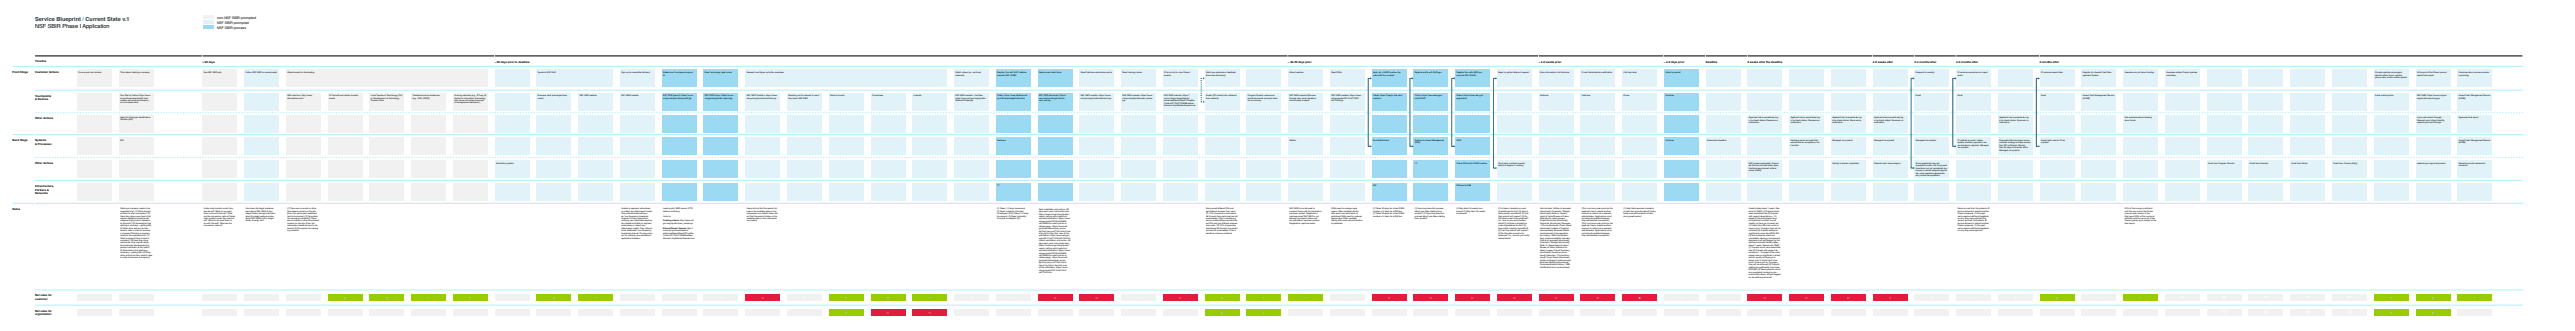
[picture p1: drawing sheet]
<svg xmlns="http://www.w3.org/2000/svg" width="2611mm" height="335mm" viewBox="0 0 2611 335" stroke-linecap="round" stroke-linejoin="round" font-family="sans-serif">
<defs><g id="words">
<text font-size="5.6" fill="#1c304a" x="36" y="21">Service Blueprint /Current State v.1</text>
<text font-size="5.6" x="36" y="28">NSF SBIR Phase I Application</text>
<g font-size="4.2" fill="#fff">
<text x="349" y="303">+</text>
<text x="391" y="303">+</text>
<text x="433" y="303">+</text>
<text x="476" y="303">+</text>
<text x="560" y="303">+</text>
<text x="603" y="303">+</text>
<text x="772" y="303">–</text>
<text x="857" y="303">+</text>
<text x="899" y="303">+</text>
<text x="941" y="303">+</text>
<text x="1069" y="303">–</text>
<text x="1111" y="303">–</text>
<text x="1196" y="303">–</text>
<text x="1238" y="303">+</text>
<text x="1280" y="303">+</text>
<text x="1322" y="303">+</text>
<text x="1407" y="303">–</text>
<text x="1450" y="303">–</text>
<text x="1492" y="303">–</text>
<text x="1534" y="303">–</text>
<text x="1577" y="303">–</text>
<text x="1619" y="303">–</text>
<text x="1661" y="303">+</text>
<text x="1788" y="303">–</text>
<text x="1831" y="303">–</text>
<text x="1873" y="303">–</text>
<text x="1915" y="303">–</text>
<text x="2084" y="303">+</text>
<text x="2169" y="303">+</text>
<text x="2423" y="303">+</text>
<text x="2465" y="303">+</text>
<text x="2508" y="303">+</text>
<text x="857" y="318">+</text>
<text x="899" y="318">–</text>
<text x="942" y="318">–</text>
<text x="1238" y="318">+</text>
<text x="1280" y="318">+</text>
<text x="2423" y="318">+</text>
<text x="2465" y="318">+</text>
</g>
<g font-size="3.5">
<text x="220" y="19">non-NSF SBIR prompted</text>
<text x="220" y="24">NSF SBIR prompted</text>
<text x="220" y="29">NSF SBIR process</text>
</g>
<g font-size="2.8">
<text x="36" y="63">Timeline</text>
<text x="205" y="63">&gt; 90 days</text>
<text x="502" y="63">– 90 days prior to deadline</text>
<text x="1306" y="63">– 60-30 days prior</text>
<text x="1560" y="63">– 4-2 weeks prior</text>
<text x="1687" y="63">– 4-2 days prior</text>
<text x="1729" y="63">Deadline</text>
<text x="1772" y="63">3 weeks after the deadline</text>
<text x="1899" y="63">4-6 weeks after</text>
<text x="1941" y="63">3-4 months after</text>
<text x="1983" y="63">4-6 months after</text>
<text x="2068" y="63">6 months after</text>
<text x="13" y="74">Front Stage</text>
<text x="36" y="74">Customer Actions</text>
<text x="36" y="98">Touchpoints</text>
<text x="36" y="102">&amp; Devices</text>
<text x="36" y="121">Other Actions</text>
<text x="13" y="143">Back Stage</text>
<text x="36" y="143">Systems</text>
<text x="36" y="147">&amp; Processes</text>
<text x="36" y="166">Other Actions</text>
<text x="36" y="190">Infrastructure,</text>
<text x="36" y="193">Partners &amp;</text>
<text x="36" y="197">Networks</text>
<text x="13" y="213">Notes</text>
<text x="36" y="300">Net value for</text>
<text x="36" y="304">customer</text>
<text x="36" y="315">Net value for</text>
<text x="36" y="319">organization</text>
</g>
<g font-size="2.1">
<text x="80" y="74">Pursue post-doc studies</text>
<text x="122" y="74">Think about starting a company</text>
<text x="207" y="74">See NSF SBIR ads</text>
<text x="249" y="74">Follow NSF SBIR on social media</text>
<text x="291" y="74">Attend events for fundraising.</text>
<text x="545" y="74">Speak to NSF Staf</text>
<text x="562" y="74">f</text>
<text x="630" y="74">Sign up for newsletter (listserv)</text>
<text x="672" y="74">Determine if company is a good</text>
<text x="672" y="76">f</text>
<text x="672" y="76">it.</text>
<text x="715" y="74">Read technology topic areas</text>
<text x="757" y="74">Research and f</text>
<text x="771" y="74">igure out other awardees</text>
<text x="969" y="74">Watch videos (i.e., archived</text>
<text x="969" y="76">webinars)</text>
<text x="1011" y="74">Register f</text>
<text x="1011" y="76">(requires EIN, DUNS)</text>
<text x="1019" y="74">irm with NSF Fastlane</text>
<text x="1053" y="74">Read current solicitation.</text>
<text x="1096" y="74">Read FastLane submission guide.</text>
<text x="1138" y="74">Read funding criteria.</text>
<text x="1180" y="74">Click on link to view Phase I</text>
<text x="1180" y="76">awards</text>
<text x="1223" y="74">Solicit pre-submission feedback</text>
<text x="1223" y="76">(Executive Summary)</text>
<text x="1307" y="74">Attend webinar.</text>
<text x="1350" y="74">Read FAQs.</text>
<text x="1392" y="74">Apply for a DUNS number (re-</text>
<text x="1392" y="76">quires EIN tax number)</text>
<text x="1434" y="74">Register entity with SAM.gov</text>
<text x="1477" y="74">Register f</text>
<text x="1477" y="76">(requires EIN, DUNS)</text>
<text x="1485" y="74">irm with SBIR.gov</text>
<text x="1519" y="74">Begin to gather letters of support.</text>
<text x="1561" y="74">Enter information into FastLane</text>
<text x="1604" y="74">PI and Administrator certif</text>
<text x="1628" y="74">ication</text>
<text x="1646" y="74">Call help desk</text>
<text x="1688" y="74">Submit proposal</text>
<text x="1942" y="74">Respond to email(s).</text>
<text x="1985" y="74">PI receives recommend or reject</text>
<text x="1985" y="76">email.</text>
<text x="2069" y="74">PI receives award letter.</text>
<text x="2112" y="74">Register for Awards Cash Man-</text>
<text x="2112" y="76">agement System.</text>
<text x="2154" y="74">Awardee can pull down funding.</text>
<text x="2196" y="74">Awardees attend Phase I grantee</text>
<text x="2196" y="76">workshop.</text>
<text x="2408" y="74">Provide updates via program</text>
<text x="2408" y="76">director of</text>
<text x="2417" y="76">f</text>
<text x="2417" y="76">ice hours, monthly</text>
<text x="2450" y="74">At the end of the Phase I period,</text>
<text x="2450" y="76">submit f</text>
<text x="2457" y="76">inal report.</text>
<text x="2493" y="74">Customer able to access remain-</text>
<text x="2493" y="76">ing funding</text>
<text x="2408" y="79">phone calls, and/or written reports</text>
<text x="122" y="97">Fax, Mail or Online: https://www.</text>
<text x="122" y="100">irs.gov/businesses/small-busi-</text>
<text x="291" y="97">SBA road tour: http://www.</text>
<text x="291" y="100">sbirroadtour.com/</text>
<text x="334" y="97">VC Summit and similar investor</text>
<text x="334" y="100">events</text>
<text x="376" y="97">Local Transfer of Technology (ToT)</text>
<text x="376" y="100">or Development of Technology</text>
<text x="418" y="97">Tradeshows and conferences</text>
<text x="418" y="100">(e.g., CES, SXSW)</text>
<text x="461" y="97">Funding webinars (e.g., CIT.org ‚Äî</text>
<text x="461" y="100">Center for Innovation Technology:</text>
<text x="545" y="98">Business card (exchanged from</text>
<text x="545" y="100">event)</text>
<text x="588" y="98">NSF SBIR website</text>
<text x="630" y="98">NSF SBIR website</text>
<text x="672" y="98">NSF SBIR good f</text>
<text x="672" y="100">nsf.gov/eng/iip/sbir/goodf</text>
<text x="688" y="98">it: https://www.</text>
<text x="696" y="100">it.jsp</text>
<text x="715" y="98">NSF SBIR topics: https://www.</text>
<text x="715" y="100">nsf.gov/eng/iip/sbir/topics.jsp</text>
<text x="757" y="98">NSF SBIR Portfolio: https://www.</text>
<text x="757" y="100">nsf.gov/eng/iip/sbir/portfolio.jsp</text>
<text x="799" y="98">Reaching out to network to see if</text>
<text x="799" y="100">they know NSF SBIR</text>
<text x="842" y="98">Word-of-mouth</text>
<text x="884" y="98">Crunchbase</text>
<text x="926" y="98">LinkedIn</text>
<text x="969" y="98">NSF SBIR website / YouTube:</text>
<text x="969" y="100">https://www.nsf.gov/eng/iip/sbir/</text>
<text x="1011" y="98">Online: https://www.fastlane.nsf.</text>
<text x="1011" y="100">gov/a0/about/registration.htm</text>
<text x="1053" y="98">NSF SBIR recent call: https://</text>
<text x="1053" y="100">www.nsf.gov/eng/iip/sbir/re-</text>
<text x="1096" y="98">NSF SBIR website: https://www.</text>
<text x="1096" y="100">nsf.gov/eng/iip/sbir/fastlane1.jsp</text>
<text x="1138" y="98">NSF SBIR website: https://www.</text>
<text x="1138" y="100">nsf.gov/eng/iip/sbir/peer_review.</text>
<text x="1180" y="98">NSF SBIR website: https://</text>
<text x="1180" y="100">www.nsf.gov/awardsearch/</text>
<text x="1223" y="98">Emails (PD contact info obtained</text>
<text x="1223" y="100">from website)</text>
<text x="1265" y="98">Program Director receives an</text>
<text x="1265" y="100">unsolicited email; prompts them</text>
<text x="1307" y="98">NSF SBIR website (Discover</text>
<text x="1307" y="100">through site, email signature,</text>
<text x="1350" y="98">NSF SBIR website: https://www.</text>
<text x="1350" y="100">nsf.gov/pubs/2017/nsf17029/</text>
<text x="1392" y="98">Online: https://fedgov.dnb.com/</text>
<text x="1392" y="100">webform</text>
<text x="1434" y="98">Online: https://www.sam.gov/</text>
<text x="1434" y="100">portal/SAM/</text>
<text x="1477" y="98">Online: https://www.sbir.gov/</text>
<text x="1477" y="100">registration</text>
<text x="1561" y="98">FastLane</text>
<text x="1604" y="98">FastLane</text>
<text x="1646" y="98">Phone</text>
<text x="1688" y="98">FastLane</text>
<text x="1942" y="98">Email</text>
<text x="1985" y="98">Email</text>
<text x="2069" y="98">Email</text>
<text x="2112" y="98">Award Cash Management $ervice</text>
<text x="2112" y="100">(ACM$)</text>
<text x="2408" y="98">Email and/or phone</text>
<text x="2450" y="98">NSF SBIR: https://www.nsf.gov/</text>
<text x="2450" y="100">eng/iip/sbir/reporting.jsp</text>
<text x="2493" y="98">Award Cash Management $ervice</text>
<text x="2493" y="100">(ACM$)</text>
<text x="122" y="102">nesses-self-employed/employ-</text>
<text x="122" y="105">er-id-numbers-eins</text>
<text x="376" y="102">Transfer of</text>
<text x="385" y="102">f</text>
<text x="385" y="102">ice</text>
<text x="461" y="102">http://www.cit.org/service-lines/</text>
<text x="461" y="105">cit-entrepreneur-webinars/ )</text>
<text x="969" y="103">Webinar/PhaseI.jsp</text>
<text x="1053" y="103">cent_call.jsp</text>
<text x="1138" y="103">jsp</text>
<text x="1180" y="103">advancedSearchResult?ProgEle-</text>
<text x="1180" y="105">Code=5371%2C1505&amp;Boolean-</text>
<text x="1180" y="107">Element=Any&amp;ActiveAwards=true</text>
<text x="1265" y="103">for a summary.</text>
<text x="1307" y="103">social media, listserv)</text>
<text x="1350" y="103">nsf17029.jsp</text>
<text x="122" y="119">Apply for Employer Identif</text>
<text x="146" y="119">ication</text>
<text x="1773" y="120">Applicant has to proactively log</text>
<text x="1815" y="120">Applicant has to proactively log</text>
<text x="1858" y="120">Applicant has to proactively log</text>
<text x="1900" y="120">Applicant has to proactively log</text>
<text x="2027" y="120">Applicant has to proactively log</text>
<text x="2154" y="120">Ask questions about drawing</text>
<text x="2450" y="120">Log in and submit through</text>
<text x="2493" y="120">Approved f</text>
<text x="2503" y="120">inal report</text>
<text x="122" y="122">Number (EIN)</text>
<text x="1773" y="122">in to check status. Receives no</text>
<text x="1773" y="125">notif</text>
<text x="1777" y="125">ication.</text>
<text x="1815" y="122">in to check status. Receives no</text>
<text x="1815" y="125">notif</text>
<text x="1819" y="125">ication.</text>
<text x="1858" y="122">in to check status. Receives no</text>
<text x="1858" y="125">notif</text>
<text x="1861" y="125">ication.</text>
<text x="1900" y="122">in to check status. Receives no</text>
<text x="1900" y="125">notif</text>
<text x="1904" y="125">ication.</text>
<text x="2027" y="122">in to check status. Receives no</text>
<text x="2027" y="125">notif</text>
<text x="2031" y="125">ication.</text>
<text x="2154" y="122">down funds.</text>
<text x="2450" y="122">Research.gov: https://identity.</text>
<text x="2450" y="125">research.gov/sso/UI/Login</text>
<text x="122" y="142">IRS</text>
<text x="1011" y="143">FastLane</text>
<text x="1307" y="143">WebEx</text>
<text x="1392" y="143">Dun &amp; Bradstreet</text>
<text x="1434" y="143">System for Award Management</text>
<text x="1477" y="143">SBIR</text>
<text x="1688" y="143">FastLane</text>
<text x="1731" y="143">Submission deadline</text>
<text x="1815" y="143">FastLane sends an email that</text>
<text x="1858" y="143">Managed via e-jacket.</text>
<text x="1900" y="143">Managed via e-jacket.</text>
<text x="1942" y="143">Managed via e-jacket</text>
<text x="1985" y="143">PI notif</text>
<text x="1991" y="143">ied by email / status</text>
<text x="2027" y="143">Proposals that have been recom-</text>
<text x="2069" y="143">Award letter sent to PI via</text>
<text x="2493" y="143">Award Cash Management $ervice</text>
<text x="1434" y="145">(SAM)</text>
<text x="1815" y="145">sounds like an acceptance, but</text>
<text x="1815" y="148">it isn‚Äôt.</text>
<text x="1985" y="145">update whether proposal is rec-</text>
<text x="1985" y="148">ommended or rejected. Managed</text>
<text x="2027" y="145">mended undergo multiple reviews</text>
<text x="2027" y="148">from PD to Division Director,</text>
<text x="2069" y="145">e-jacket.</text>
<text x="2493" y="145">(ACM$)</text>
<text x="1985" y="150">via e-jacket.</text>
<text x="2027" y="150">then 30 days to f</text>
<text x="2027" y="153">Managed via e-jacket.</text>
<text x="2042" y="150">inancial of</text>
<text x="2052" y="150">f</text>
<text x="2052" y="150">ice.</text>
<text x="503" y="166">Solicitation posted</text>
<text x="1434" y="166">??</text>
<text x="1477" y="166">Check EIN and/or DUNS number.</text>
<text x="1519" y="166">Third-party contacts provide</text>
<text x="1773" y="166">NSF screens proposals. Propos-</text>
<text x="1858" y="166">Sorting to panels completed.</text>
<text x="1900" y="166">External merit review begins.</text>
<text x="1942" y="166">Some applicants may get</text>
<text x="2239" y="166">Email from Program Director</text>
<text x="2281" y="166">Email from Amanda</text>
<text x="2323" y="166">Email from Selda</text>
<text x="2366" y="166">Email from Comms (Kelly)</text>
<text x="2450" y="166">research.gov approval process</text>
<text x="2493" y="166">Remaining funds released to</text>
<text x="1519" y="169">letters of support in writing.</text>
<text x="1773" y="169">als that do not meet basic spec-</text>
<text x="1773" y="171">if</text>
<text x="1773" y="173">review (RWR)</text>
<text x="1774" y="171">ications are returned without</text>
<text x="1942" y="169">requests for addl. info. Long lead-</text>
<text x="1942" y="171">time items not yet completed (e.g.</text>
<text x="1942" y="173">human or animal subjects approv-</text>
<text x="2493" y="169">customer.</text>
<text x="1942" y="176">als, coop research agreements,</text>
<text x="1942" y="178">etc.) should be expedited.</text>
<text x="1011" y="189">??</text>
<text x="1392" y="189">IRS</text>
<text x="1477" y="189">IRS and/or D&amp;B</text>
<text x="122" y="212">Starting a company needs to be</text>
<text x="122" y="214">unpacked a bit. (1) What prompt-</text>
<text x="207" y="212">Under what context would they</text>
<text x="207" y="214">see the ad? What do we want</text>
<text x="249" y="212">How does the target audience</text>
<text x="249" y="214">learn about NSF SBIR at this</text>
<text x="291" y="212">(1) There are no events or other</text>
<text x="291" y="214">time-based content on the site.</text>
<text x="630" y="212">Unable to segment subscribers</text>
<text x="630" y="214">or collect any data-based insight.</text>
<text x="672" y="212">Leading with SBIR versus STTR</text>
<text x="672" y="214">table is confusing.</text>
<text x="757" y="212">Users did not f</text>
<text x="757" y="214">ings or the available data on the</text>
<text x="770" y="212">ind the search list-</text>
<text x="1011" y="212">(1) Takes 1-2 days turnaround.</text>
<text x="1011" y="214">(2) Need to identify Principal</text>
<text x="1053" y="212">Each solicitation only active ~60</text>
<text x="1053" y="215">days each year. Link points here:</text>
<text x="1223" y="212">Some email dif</text>
<text x="1223" y="214">get dif</text>
<text x="1228" y="214">ferent answers from each.</text>
<text x="1236" y="212">ferent PDs and</text>
<text x="1307" y="212">NSF SBIR is not allowed to</text>
<text x="1307" y="214">conduct these until the solicitation</text>
<text x="1350" y="212">FAQs need to undergo legal</text>
<text x="1350" y="214">review. Often updated shortly</text>
<text x="1392" y="212">(1) Takes 30 days for a free DUNS</text>
<text x="1392" y="214">number or 5 days for a $50 fee.</text>
<text x="1434" y="212">(1) How long does this process</text>
<text x="1434" y="214">take if you‚Äôre starting from</text>
<text x="1477" y="212">(1) May take 2-6 weeks turn-</text>
<text x="1477" y="214">around.(1) May take 2-6 weeks</text>
<text x="1519" y="212">(1) Is there a template or a set</text>
<text x="1519" y="214">of guidelines for this? (2) How is</text>
<text x="1561" y="212">Info includes: Outline of proposal</text>
<text x="1561" y="214">(structured); Financials / Budget</text>
<text x="1604" y="212">(This is a known pain point as the</text>
<text x="1604" y="214">applicant has to create another</text>
<text x="1646" y="212">(1) Help Desk receives hundreds</text>
<text x="1646" y="214">of calls during peak period(1) Help</text>
<text x="1773" y="212">Usually takes about 1 week. Rea-</text>
<text x="1773" y="214">sons for RWR: (1) Projects which</text>
<text x="1985" y="212">Decisions are f</text>
<text x="1985" y="214">but are allowed to submit another</text>
<text x="1998" y="212">inal. No protests ‚Äî</text>
<text x="2154" y="212">20% of the money is withheld</text>
<text x="2154" y="214">until the very end of the Phase</text>
<text x="122" y="217">ed them to start a company? (2)</text>
<text x="122" y="219">Have they done some level of (a)</text>
<text x="122" y="222">market validation/customer de-</text>
<text x="207" y="217">them to do with the ads? What</text>
<text x="207" y="219">are the conversion metrics?Under</text>
<text x="207" y="222">what context would they see the</text>
<text x="249" y="217">stage? Solely through ads?How</text>
<text x="249" y="219">does the target audience learn</text>
<text x="249" y="222">about NSF SBIR at this stage?</text>
<text x="291" y="217">(Even the submission deadlines</text>
<text x="291" y="219">tend to be buried.) (2) No system</text>
<text x="291" y="222">for managing contacts(1) There</text>
<text x="630" y="217">Only collects email address-</text>
<text x="630" y="219">es. Low frequency broadcast</text>
<text x="630" y="222">channel. Primary channel for</text>
<text x="672" y="219">Links to:</text>
<text x="757" y="217">companies very helpful.Users did</text>
<text x="757" y="219">not f</text>
<text x="757" y="222">available data on the companies</text>
<text x="761" y="219">ind the search listings or the</text>
<text x="1011" y="217">Investigator (PI)(1) Takes 1-2 days</text>
<text x="1011" y="219">turnaround. (2) Need to identify</text>
<text x="1011" y="222">Principal Investigator (PI)</text>
<text x="1053" y="217">https://www.nsf.gov/eng/iip/sbir/</text>
<text x="1053" y="220">recent_call.jsp which points to</text>
<text x="1223" y="217">10-12% of executive summaries</text>
<text x="1223" y="219">fall through the cracks and are left</text>
<text x="1223" y="222">unanswered. (This is sensitive; a</text>
<text x="1307" y="217">has been posted. Registration</text>
<text x="1307" y="219">captures email.NSF SBIR is not</text>
<text x="1307" y="222">allowed to conduct these until</text>
<text x="1350" y="217">after each new solicitation is</text>
<text x="1350" y="219">published.FAQs need to undergo</text>
<text x="1350" y="222">legal review. Often updated</text>
<text x="1392" y="217">(1) Takes 30 days for a free DUNS</text>
<text x="1392" y="219">number or 5 days for a $50 fee.</text>
<text x="1434" y="217">scratch? (1) How long does this</text>
<text x="1434" y="219">process take if you‚Äôre starting</text>
<text x="1434" y="222">from scratch?</text>
<text x="1477" y="217">turnaround.</text>
<text x="1519" y="217">this currently submitted? (3) Can</text>
<text x="1519" y="219">they submit soft copies? (4) Do</text>
<text x="1519" y="222">the letters need to be notarized?</text>
<text x="1561" y="217">(structured); Refer to Depart-</text>
<text x="1561" y="219">ment of Labor/Bureau of Labor</text>
<text x="1561" y="222">Statistics for salary ranges;</text>
<text x="1604" y="217">account to submit as a research</text>
<text x="1604" y="219">administrator. Applications wind</text>
<text x="1604" y="222">up being disqualif</text>
<text x="1620" y="222">ied because</text>
<text x="1646" y="217">Desk receives hundreds of calls</text>
<text x="1646" y="219">during peak period</text>
<text x="1773" y="217">were submitted late (2) Projects</text>
<text x="1773" y="219">with project descriptions &gt; 15</text>
<text x="1773" y="222">pages (if the extra pages have</text>
<text x="1985" y="217">Phase I proposal. (1) Do appli-</text>
<text x="1985" y="219">cants receive additional feedback</text>
<text x="1985" y="222">on why they were rejected?De-</text>
<text x="2154" y="217">I period upon receipt of the</text>
<text x="2154" y="219">f</text>
<text x="2154" y="219">inal report.20% of the money is</text>
<text x="2154" y="222">withheld until the very end of the</text>
<text x="122" y="224">velopment (b) product validation</text>
<text x="122" y="227">at this point? (3) Assumption that</text>
<text x="207" y="224">ad? What do we want them to</text>
<text x="207" y="227">do with the ads? What are the</text>
<text x="249" y="224">Solely through ads?</text>
<text x="291" y="224">are no events or other time-based</text>
<text x="291" y="227">content on the site. (Even the</text>
<text x="630" y="224">notifying new solicitation/applica-</text>
<text x="630" y="227">tion deadline.Unable to segment</text>
<text x="672" y="224">Funding criteria: http://www.nsf.</text>
<text x="672" y="227">gov/eng/iip/sbir/peer_review.jsp</text>
<text x="757" y="224">very helpful.</text>
<text x="1053" y="222">archived solicitation: https://www.</text>
<text x="1053" y="225">nsf.gov/pubs/2016/nsf16599/</text>
<text x="1053" y="227">nsf16599.htm which points to</text>
<text x="1223" y="224">known problem)Some email dif</text>
<text x="1223" y="227">ent PDs and get dif</text>
<text x="1240" y="227">ferent answers</text>
<text x="1251" y="224">fer-</text>
<text x="1307" y="224">the solicitation has been posted.</text>
<text x="1307" y="227">Registration captures email.</text>
<text x="1350" y="224">shortly after each new solicitation</text>
<text x="1350" y="227">is published.</text>
<text x="1519" y="224">I.e., how do you verify/authen-</text>
<text x="1519" y="227">ticate?(1) Is there a template or</text>
<text x="1561" y="224">Project Summary (structured);</text>
<text x="1561" y="227">Personnel (structured); Resumes</text>
<text x="1604" y="224">they are deemed incomplete.)</text>
<text x="1604" y="227">(This is a known pain point as the</text>
<text x="1773" y="224">no signif</text>
<text x="1773" y="227">usually let them go to panel, but</text>
<text x="1780" y="224">icant content, we will</text>
<text x="1985" y="224">cisions are f</text>
<text x="1985" y="227">but are allowed to submit another</text>
<text x="1995" y="224">inal. No protests ‚Äî</text>
<text x="2154" y="224">Phase I period upon receipt of the</text>
<text x="2154" y="227">f</text>
<text x="2154" y="227">inal report.</text>
<text x="122" y="229">starting a company = getting EIN;</text>
<text x="122" y="232">(4) What other actions do they</text>
<text x="207" y="229">conversion metrics?</text>
<text x="291" y="229">submission deadlines tend to be</text>
<text x="291" y="232">buried.) (2) No system for manag-</text>
<text x="630" y="229">subscribers or collect any</text>
<text x="630" y="232">data-based insight. Only collects</text>
<text x="672" y="232">Recent Phase I Awards: http://</text>
<text x="1053" y="230">referee page: https://www.nsf.</text>
<text x="1053" y="232">gov/publications/pub_summ.</text>
<text x="1223" y="229">from each. 10-12% of executive</text>
<text x="1223" y="232">summaries fall through the cracks</text>
<text x="1519" y="229">a set of guidelines for this? (2)</text>
<text x="1519" y="232">How is this currently submitted?</text>
<text x="1561" y="229">/ CVs (unstructured); Cover Sheet</text>
<text x="1561" y="232">(structured); Letters of Support</text>
<text x="1604" y="229">applicant has to create another</text>
<text x="1604" y="232">account to submit as a research</text>
<text x="1773" y="229">if it looks like it‚Äôs too much to</text>
<text x="1773" y="232">have put on 15 pages, they will be</text>
<text x="1985" y="229">Phase I proposal. (1) Do appli-</text>
<text x="1985" y="232">cants receive additional feedback</text>
<text x="122" y="234">need to take in order to become</text>
<text x="122" y="237">a company?Starting a company</text>
<text x="122" y="239">needs to be unpacked a bit. (1)</text>
<text x="291" y="234">ing contacts</text>
<text x="630" y="234">email addresses. Low frequency</text>
<text x="630" y="237">broadcast channel. Primary chan-</text>
<text x="630" y="239">nel for notifying new solicitation/</text>
<text x="672" y="234">www.nsf.gov/awardsearch/</text>
<text x="672" y="237">advancedSearchResult?ProgEle-</text>
<text x="672" y="239">Code=5371%2C1505&amp;Boolean-</text>
<text x="1053" y="234">jsp?ods_key=nsf17544 which has</text>
<text x="1053" y="237">a tiny link to the html view of the</text>
<text x="1053" y="239">solicitation: https://www.nsf.gov/</text>
<text x="1223" y="234">and are left unanswered. (This is</text>
<text x="1223" y="237">sensitive; a known problem)</text>
<text x="1519" y="234">(3) Can they submit soft copies?</text>
<text x="1519" y="237">(4) Do the letters need to be</text>
<text x="1519" y="239">notarized? I.e., how do you verify/</text>
<text x="1561" y="234">(unstructured); Business Model</text>
<text x="1561" y="237">(unstructured); Commercializa-</text>
<text x="1561" y="239">tion history / SBA Certif</text>
<text x="1583" y="239">ication</text>
<text x="1604" y="234">administrator. Applications wind</text>
<text x="1604" y="237">up being disqualif</text>
<text x="1604" y="239">they are deemed incomplete.)</text>
<text x="1620" y="237">ied because</text>
<text x="1773" y="234">returned) (3) Projects asking for</text>
<text x="1773" y="237">signif</text>
<text x="1773" y="239">(4) Some projects which are</text>
<text x="1777" y="237">icantly more than $225,000</text>
<text x="1985" y="234">on why they were rejected?</text>
<text x="122" y="242">What prompted them to start a</text>
<text x="122" y="244">company? (2) Have they done</text>
<text x="630" y="242">application deadline.</text>
<text x="672" y="242">Element=Any&amp;ActiveAwards=true</text>
<text x="1053" y="242">pubs/2017/nsf17544/nsf17544.ht-</text>
<text x="1053" y="244">mEach solicitation only active ~60</text>
<text x="1519" y="242">authenticate?</text>
<text x="1561" y="242">form (unstructured)Info includes:</text>
<text x="1561" y="244">Outline of proposal (structured);</text>
<text x="1773" y="242">completely missing a commercial</text>
<text x="1773" y="244">discussion will get f</text>
<text x="1791" y="244">lagged by the</text>
<text x="122" y="246">some level of (a) market valida-</text>
<text x="122" y="249">tion/customer development (b)</text>
<text x="122" y="251">product validation at this point?</text>
<text x="1053" y="247">days each year. Link points here:</text>
<text x="1053" y="249">https://www.nsf.gov/eng/iip/sbir/</text>
<text x="1053" y="252">recent_call.jsp which points to</text>
<text x="1561" y="246">Financials / Budget (structured);</text>
<text x="1561" y="249">Refer to Department of Labor/</text>
<text x="1561" y="251">Bureau of Labor Statistics for</text>
<text x="1773" y="246">staf</text>
<text x="1773" y="249">about 1 week. Reasons for RWR:</text>
<text x="1773" y="251">(1) Projects which were submitted</text>
<text x="1776" y="246">f and returned.Usually takes</text>
<text x="122" y="254">(3) Assumption that starting a</text>
<text x="122" y="256">company = getting EIN; (4) What</text>
<text x="1053" y="254">archived solicitation: https://www.</text>
<text x="1053" y="257">nsf.gov/pubs/2016/nsf16599/</text>
<text x="1561" y="254">salary ranges; Project Summary</text>
<text x="1561" y="256">(structured); Personnel (struc-</text>
<text x="1773" y="254">late (2) Projects with project de-</text>
<text x="1773" y="256">scriptions &gt; 15 pages (if the extra</text>
<text x="122" y="259">other actions do they need to take</text>
<text x="122" y="261">in order to become a company?</text>
<text x="1053" y="259">nsf16599.htm which points to</text>
<text x="1053" y="262">referee page: https://www.nsf.</text>
<text x="1561" y="259">tured); Resumes / CVs (unstruc-</text>
<text x="1561" y="261">tured); Cover Sheet (structured);</text>
<text x="1561" y="264">Letters of Support (unstructured);</text>
<text x="1773" y="259">pages have no signif</text>
<text x="1773" y="261">we will usually let them go to</text>
<text x="1773" y="264">panel, but if it looks like it’s too</text>
<text x="1792" y="259">icant content,</text>
<text x="1053" y="264">gov/publications/pub_summ.</text>
<text x="1053" y="267">jsp?ods_key=nsf17544 which</text>
<text x="1053" y="269">has a tiny link to the html view</text>
<text x="1561" y="266">Business Model (unstructured);</text>
<text x="1561" y="269">Commercialization history / SBA</text>
<text x="1773" y="266">much to have put on 15 pages,</text>
<text x="1773" y="269">they will be returned) (3) Projects</text>
<text x="1053" y="272">of the solicitation: https://www.</text>
<text x="1053" y="274">nsf.gov/pubs/2017/nsf17544/</text>
<text x="1561" y="271">Certif</text>
<text x="1566" y="271">ication form (unstructured)</text>
<text x="1773" y="271">asking for signif</text>
<text x="1773" y="274">$225,000 (4) Some projects which</text>
<text x="1787" y="271">icantly more than</text>
<text x="1053" y="276">nsf17544.htm</text>
<text x="1773" y="276">are completely missing a com-</text>
<text x="1773" y="279">mercial discussion will get f</text>
<text x="1773" y="281">by the staf</text>
<text x="1782" y="281">f and returned.</text>
<text x="1798" y="279">lagged</text>
</g>
</g></defs>
<path d="M13 67h21M36 67h2522M36 91h2522M13 136h21M36 136h2522M36 183h2522M13 206h21M36 206h2522" fill="none" stroke="#b3efff" stroke-width="1.1" stroke-linecap="butt"/>
<path d="M36 114h2522M36 159h2522" fill="none" stroke="#b3efff" stroke-width="1.01" stroke-dasharray="1.4 1.4" stroke-linecap="butt"/>
<path d="M36 294h2522M36 309h2522" fill="none" stroke="#b3efff" stroke-width="1.01"/>
<path d="M36 57h169" fill="none" stroke="#000" stroke-width="1.1" stroke-linecap="butt"/>
<g fill="#f1f1f1">
<path d="M78 71h36v17h-36z"/>
<path d="M78 94h36v18h-36z"/>
<path d="M78 116h36v18h-36z"/>
<path d="M78 139h36v18h-36z"/>
<path d="M78 163h36v17h-36z"/>
<path d="M78 185h36v18h-36z"/>
<path d="M78 297h36v7h-36z"/>
<path d="M78 313h36v7h-36z"/>
<path d="M121 71h35v17h-35z"/>
<path d="M121 94h35v18h-35z"/>
<path d="M121 116h35v18h-35z"/>
<path d="M121 139h35v18h-35z"/>
<path d="M121 163h35v17h-35z"/>
<path d="M121 185h35v18h-35z"/>
<path d="M121 297h35v7h-35z"/>
<path d="M121 313h35v7h-35z"/>
</g>
<path d="M205 57h296" fill="none" stroke="#000" stroke-width="1.1" stroke-linecap="butt"/>
<g fill="#f1f1f1">
<path d="M205 71h36v17h-36z"/>
<path d="M205 94h36v18h-36z"/>
<path d="M205 116h36v18h-36z"/>
<path d="M205 139h36v18h-36z"/>
<path d="M205 163h36v17h-36z"/>
<path d="M205 185h36v18h-36z"/>
<path d="M205 297h36v7h-36z"/>
<path d="M205 313h36v7h-36z"/>
</g>
<g fill="#e1f3f8">
<path d="M248 71h35v17h-35z"/>
<path d="M248 94h35v18h-35z"/>
<path d="M248 116h35v18h-35z"/>
<path d="M248 139h35v18h-35z"/>
<path d="M248 163h35v17h-35z"/>
<path d="M248 185h35v18h-35z"/>
</g>
<g fill="#f1f1f1">
<path d="M248 297h35v7h-35z"/>
<path d="M248 313h35v7h-35z"/>
<path d="M290 71h205v17h-205z"/>
<path d="M290 94h35v18h-35z"/>
<path d="M290 116h35v18h-35z"/>
<path d="M290 139h35v18h-35z"/>
<path d="M290 163h35v17h-35z"/>
<path d="M290 185h35v18h-35z"/>
<path d="M290 297h35v7h-35z"/>
<path d="M290 313h35v7h-35z"/>
<path d="M332 94h36v18h-36z"/>
<path d="M332 116h36v18h-36z"/>
<path d="M332 139h36v18h-36z"/>
<path d="M332 163h36v17h-36z"/>
<path d="M332 185h36v18h-36z"/>
</g>
<path d="M332 297h36v7h-36z" fill="#9c0"/>
<g fill="#f1f1f1">
<path d="M332 313h36v7h-36z"/>
<path d="M375 94h35v18h-35z"/>
<path d="M375 116h35v18h-35z"/>
<path d="M375 139h35v18h-35z"/>
<path d="M375 163h35v17h-35z"/>
<path d="M375 185h35v18h-35z"/>
</g>
<path d="M375 297h35v7h-35z" fill="#9c0"/>
<g fill="#f1f1f1">
<path d="M375 313h35v7h-35z"/>
<path d="M417 94h35v18h-35z"/>
<path d="M417 116h35v18h-35z"/>
<path d="M417 139h35v18h-35z"/>
<path d="M417 163h35v17h-35z"/>
<path d="M417 185h35v18h-35z"/>
</g>
<path d="M417 297h35v7h-35z" fill="#9c0"/>
<g fill="#f1f1f1">
<path d="M417 313h35v7h-35z"/>
<path d="M459 94h36v18h-36z"/>
<path d="M459 116h36v18h-36z"/>
<path d="M459 139h36v18h-36z"/>
<path d="M459 163h36v17h-36z"/>
<path d="M459 185h36v18h-36z"/>
</g>
<path d="M459 297h36v7h-36z" fill="#9c0"/>
<path d="M459 313h36v7h-36z" fill="#f1f1f1"/>
<path d="M502 57h803" fill="none" stroke="#000" stroke-width="1.1" stroke-linecap="butt"/>
<g fill="#e1f3f8">
<path d="M502 71h35v17h-35z"/>
<path d="M502 94h35v18h-35z"/>
<path d="M502 116h35v18h-35z"/>
<path d="M502 139h35v18h-35z"/>
<path d="M502 163h35v17h-35z"/>
<path d="M502 185h35v18h-35z"/>
</g>
<g fill="#f1f1f1">
<path d="M502 297h35v7h-35z"/>
<path d="M502 313h35v7h-35z"/>
</g>
<g fill="#e1f3f8">
<path d="M544 71h78v17h-78z"/>
<path d="M544 94h35v18h-35z"/>
<path d="M544 116h35v18h-35z"/>
<path d="M544 139h35v18h-35z"/>
<path d="M544 163h35v17h-35z"/>
<path d="M544 185h35v18h-35z"/>
</g>
<path d="M544 297h35v7h-35z" fill="#9c0"/>
<path d="M544 313h35v7h-35z" fill="#f1f1f1"/>
<g fill="#e1f3f8">
<path d="M586 94h36v18h-36z"/>
<path d="M586 116h36v18h-36z"/>
<path d="M586 139h36v18h-36z"/>
<path d="M586 163h36v17h-36z"/>
<path d="M586 185h36v18h-36z"/>
</g>
<path d="M586 297h36v7h-36z" fill="#9c0"/>
<path d="M586 313h36v7h-36z" fill="#f1f1f1"/>
<g fill="#e1f3f8">
<path d="M629 71h35v17h-35z"/>
<path d="M629 94h35v18h-35z"/>
<path d="M629 116h35v18h-35z"/>
<path d="M629 139h35v18h-35z"/>
<path d="M629 163h35v17h-35z"/>
<path d="M629 185h35v18h-35z"/>
</g>
<g fill="#f1f1f1">
<path d="M629 297h35v7h-35z"/>
<path d="M629 313h35v7h-35z"/>
</g>
<g fill="#9cd9f2">
<path d="M671 71h35v17h-35z"/>
<path d="M671 94h35v18h-35z"/>
<path d="M671 116h35v18h-35z"/>
<path d="M671 139h35v18h-35z"/>
<path d="M671 163h35v17h-35z"/>
<path d="M671 185h35v18h-35z"/>
</g>
<g fill="#f1f1f1">
<path d="M671 297h35v7h-35z"/>
<path d="M671 313h35v7h-35z"/>
</g>
<g fill="#9cd9f2">
<path d="M713 71h36v17h-36z"/>
<path d="M713 94h36v18h-36z"/>
<path d="M713 116h36v18h-36z"/>
<path d="M713 139h36v18h-36z"/>
<path d="M713 163h36v17h-36z"/>
<path d="M713 185h36v18h-36z"/>
</g>
<g fill="#f1f1f1">
<path d="M713 297h36v7h-36z"/>
<path d="M713 313h36v7h-36z"/>
</g>
<g fill="#e1f3f8">
<path d="M756 71h204v17h-204z"/>
<path d="M756 94h35v18h-35z"/>
<path d="M756 116h35v18h-35z"/>
<path d="M756 139h35v18h-35z"/>
<path d="M756 163h35v17h-35z"/>
<path d="M756 185h35v18h-35z"/>
</g>
<path d="M756 297h35v7h-35z" fill="#e31c3d"/>
<path d="M756 313h35v7h-35z" fill="#f1f1f1"/>
<g fill="#e1f3f8">
<path d="M798 94h35v18h-35z"/>
<path d="M798 116h35v18h-35z"/>
<path d="M798 139h35v18h-35z"/>
<path d="M798 163h35v17h-35z"/>
<path d="M798 185h35v18h-35z"/>
</g>
<g fill="#f1f1f1">
<path d="M798 297h35v7h-35z"/>
<path d="M798 313h35v7h-35z"/>
</g>
<g fill="#e1f3f8">
<path d="M840 94h36v18h-36z"/>
<path d="M840 116h36v18h-36z"/>
<path d="M840 139h36v18h-36z"/>
<path d="M840 163h36v17h-36z"/>
<path d="M840 185h36v18h-36z"/>
</g>
<g fill="#9c0">
<path d="M840 297h36v7h-36z"/>
<path d="M840 313h36v7h-36z"/>
</g>
<g fill="#e1f3f8">
<path d="M883 94h35v18h-35z"/>
<path d="M883 116h35v18h-35z"/>
<path d="M883 139h35v18h-35z"/>
<path d="M883 163h35v17h-35z"/>
<path d="M883 185h35v18h-35z"/>
</g>
<path d="M883 297h35v7h-35z" fill="#9c0"/>
<path d="M883 313h35v7h-35z" fill="#e31c3d"/>
<g fill="#e1f3f8">
<path d="M925 94h35v18h-35z"/>
<path d="M925 116h35v18h-35z"/>
<path d="M925 139h35v18h-35z"/>
<path d="M925 163h35v17h-35z"/>
<path d="M925 185h35v18h-35z"/>
</g>
<path d="M925 297h35v7h-35z" fill="#9c0"/>
<path d="M925 313h35v7h-35z" fill="#e31c3d"/>
<g fill="#e1f3f8">
<path d="M967 71h36v17h-36z"/>
<path d="M967 94h36v18h-36z"/>
<path d="M967 116h36v18h-36z"/>
<path d="M967 139h36v18h-36z"/>
<path d="M967 163h36v17h-36z"/>
<path d="M967 185h36v18h-36z"/>
</g>
<g fill="#f1f1f1">
<path d="M967 297h36v7h-36z"/>
<path d="M967 313h36v7h-36z"/>
</g>
<g fill="#9cd9f2">
<path d="M1010 71h35v17h-35z"/>
<path d="M1010 94h35v18h-35z"/>
<path d="M1010 116h35v18h-35z"/>
<path d="M1010 139h35v18h-35z"/>
<path d="M1010 163h35v17h-35z"/>
<path d="M1010 185h35v18h-35z"/>
</g>
<g fill="#f1f1f1">
<path d="M1010 297h35v7h-35z"/>
<path d="M1010 313h35v7h-35z"/>
</g>
<g fill="#9cd9f2">
<path d="M1052 71h35v17h-35z"/>
<path d="M1052 94h35v18h-35z"/>
<path d="M1052 116h35v18h-35z"/>
<path d="M1052 139h35v18h-35z"/>
<path d="M1052 163h35v17h-35z"/>
<path d="M1052 185h35v18h-35z"/>
</g>
<path d="M1052 297h35v7h-35z" fill="#e31c3d"/>
<path d="M1052 313h35v7h-35z" fill="#f1f1f1"/>
<g fill="#e1f3f8">
<path d="M1094 71h36v17h-36z"/>
<path d="M1094 94h36v18h-36z"/>
<path d="M1094 116h36v18h-36z"/>
<path d="M1094 139h36v18h-36z"/>
<path d="M1094 163h36v17h-36z"/>
<path d="M1094 185h36v18h-36z"/>
</g>
<path d="M1094 297h36v7h-36z" fill="#e31c3d"/>
<path d="M1094 313h36v7h-36z" fill="#f1f1f1"/>
<g fill="#e1f3f8">
<path d="M1137 71h35v17h-35z"/>
<path d="M1137 94h35v18h-35z"/>
<path d="M1137 116h35v18h-35z"/>
<path d="M1137 139h35v18h-35z"/>
<path d="M1137 163h35v17h-35z"/>
<path d="M1137 185h35v18h-35z"/>
</g>
<g fill="#f1f1f1">
<path d="M1137 297h35v7h-35z"/>
<path d="M1137 313h35v7h-35z"/>
</g>
<g fill="#e1f3f8">
<path d="M1179 71h35v17h-35z"/>
<path d="M1179 94h35v18h-35z"/>
<path d="M1179 116h35v18h-35z"/>
<path d="M1179 139h35v18h-35z"/>
<path d="M1179 163h35v17h-35z"/>
<path d="M1179 185h35v18h-35z"/>
</g>
<path d="M1179 297h35v7h-35z" fill="#e31c3d"/>
<path d="M1179 313h35v7h-35z" fill="#f1f1f1"/>
<g fill="#e1f3f8">
<path d="M1221 71h36v17h-36z"/>
<path d="M1221 94h36v18h-36z"/>
<path d="M1221 116h36v18h-36z"/>
<path d="M1221 139h36v18h-36z"/>
<path d="M1221 163h36v17h-36z"/>
<path d="M1221 185h36v18h-36z"/>
</g>
<g fill="#9c0">
<path d="M1221 297h36v7h-36z"/>
<path d="M1221 313h36v7h-36z"/>
</g>
<g fill="#e1f3f8">
<path d="M1264 71h35v17h-35z"/>
<path d="M1264 94h35v18h-35z"/>
<path d="M1264 116h35v18h-35z"/>
<path d="M1264 139h35v18h-35z"/>
<path d="M1264 163h35v17h-35z"/>
<path d="M1264 185h35v18h-35z"/>
</g>
<g fill="#9c0">
<path d="M1264 297h35v7h-35z"/>
<path d="M1264 313h35v7h-35z"/>
</g>
<path d="M1306 57h253" fill="none" stroke="#000" stroke-width="1.1" stroke-linecap="butt"/>
<g fill="#e1f3f8">
<path d="M1306 71h35v17h-35z"/>
<path d="M1306 94h35v18h-35z"/>
<path d="M1306 116h35v18h-35z"/>
<path d="M1306 139h35v18h-35z"/>
<path d="M1306 163h35v17h-35z"/>
<path d="M1306 185h35v18h-35z"/>
</g>
<path d="M1306 297h35v7h-35z" fill="#9c0"/>
<path d="M1306 313h35v7h-35z" fill="#f1f1f1"/>
<g fill="#e1f3f8">
<path d="M1348 71h36v17h-36z"/>
<path d="M1348 94h36v18h-36z"/>
<path d="M1348 116h36v18h-36z"/>
<path d="M1348 139h36v18h-36z"/>
<path d="M1348 163h36v17h-36z"/>
<path d="M1348 185h36v18h-36z"/>
</g>
<g fill="#f1f1f1">
<path d="M1348 297h36v7h-36z"/>
<path d="M1348 313h36v7h-36z"/>
</g>
<g fill="#9cd9f2">
<path d="M1391 71h35v17h-35z"/>
<path d="M1391 94h35v18h-35z"/>
<path d="M1391 116h35v18h-35z"/>
<path d="M1391 139h35v18h-35z"/>
<path d="M1391 163h35v17h-35z"/>
<path d="M1391 185h35v18h-35z"/>
</g>
<path d="M1391 297h35v7h-35z" fill="#e31c3d"/>
<path d="M1391 313h35v7h-35z" fill="#f1f1f1"/>
<g fill="#9cd9f2">
<path d="M1433 71h35v17h-35z"/>
<path d="M1433 94h35v18h-35z"/>
<path d="M1433 116h35v18h-35z"/>
<path d="M1433 139h35v18h-35z"/>
<path d="M1433 163h35v17h-35z"/>
<path d="M1433 185h35v18h-35z"/>
</g>
<path d="M1433 297h35v7h-35z" fill="#e31c3d"/>
<path d="M1433 313h35v7h-35z" fill="#f1f1f1"/>
<g fill="#9cd9f2">
<path d="M1475 71h36v17h-36z"/>
<path d="M1475 94h36v18h-36z"/>
<path d="M1475 116h36v18h-36z"/>
<path d="M1475 139h36v18h-36z"/>
<path d="M1475 163h36v17h-36z"/>
<path d="M1475 185h36v18h-36z"/>
</g>
<path d="M1475 297h36v7h-36z" fill="#e31c3d"/>
<path d="M1475 313h36v7h-36z" fill="#f1f1f1"/>
<path d="M1560 57h126" fill="none" stroke="#000" stroke-width="1.1" stroke-linecap="butt"/>
<g fill="#e1f3f8">
<path d="M1560 71h35v17h-35z"/>
<path d="M1560 94h35v18h-35z"/>
<path d="M1560 116h35v18h-35z"/>
<path d="M1560 139h35v18h-35z"/>
<path d="M1560 163h35v17h-35z"/>
<path d="M1560 185h35v18h-35z"/>
</g>
<path d="M1560 297h35v7h-35z" fill="#e31c3d"/>
<path d="M1560 313h35v7h-35z" fill="#f1f1f1"/>
<g fill="#e1f3f8">
<path d="M1518 71h35v17h-35z"/>
<path d="M1518 94h35v18h-35z"/>
<path d="M1518 116h35v18h-35z"/>
<path d="M1518 139h35v18h-35z"/>
<path d="M1518 163h35v17h-35z"/>
<path d="M1518 185h35v18h-35z"/>
</g>
<path d="M1518 297h35v7h-35z" fill="#e31c3d"/>
<path d="M1518 313h35v7h-35z" fill="#f1f1f1"/>
<g fill="#e1f3f8">
<path d="M1602 71h36v17h-36z"/>
<path d="M1602 94h36v18h-36z"/>
<path d="M1602 116h36v18h-36z"/>
<path d="M1602 139h36v18h-36z"/>
<path d="M1602 163h36v17h-36z"/>
<path d="M1602 185h36v18h-36z"/>
</g>
<path d="M1602 297h36v7h-36z" fill="#e31c3d"/>
<path d="M1602 313h36v7h-36z" fill="#f1f1f1"/>
<g fill="#e1f3f8">
<path d="M1645 71h35v17h-35z"/>
<path d="M1645 94h35v18h-35z"/>
<path d="M1645 116h35v18h-35z"/>
<path d="M1645 139h35v18h-35z"/>
<path d="M1645 163h35v17h-35z"/>
<path d="M1645 185h35v18h-35z"/>
</g>
<path d="M1645 297h35v7h-35z" fill="#e31c3d"/>
<path d="M1645 313h35v7h-35z" fill="#f1f1f1"/>
<path d="M1687 57h42" fill="none" stroke="#000" stroke-width="1.1" stroke-linecap="butt"/>
<g fill="#9cd9f2">
<path d="M1687 71h35v17h-35z"/>
<path d="M1687 94h35v18h-35z"/>
<path d="M1687 116h35v18h-35z"/>
<path d="M1687 139h35v18h-35z"/>
<path d="M1687 163h35v17h-35z"/>
<path d="M1687 185h35v18h-35z"/>
</g>
<g fill="#f1f1f1">
<path d="M1687 297h35v7h-35z"/>
<path d="M1687 313h35v7h-35z"/>
</g>
<path d="M1729 57h42" fill="none" stroke="#000" stroke-width="1.1" stroke-linecap="butt"/>
<g fill="#e1f3f8">
<path d="M1729 71h36v17h-36z"/>
<path d="M1729 94h36v18h-36z"/>
<path d="M1729 116h36v18h-36z"/>
<path d="M1729 139h36v18h-36z"/>
<path d="M1729 163h36v17h-36z"/>
<path d="M1729 185h36v18h-36z"/>
</g>
<g fill="#f1f1f1">
<path d="M1729 297h36v7h-36z"/>
<path d="M1729 313h36v7h-36z"/>
</g>
<path d="M1772 57h126" fill="none" stroke="#000" stroke-width="1.1" stroke-linecap="butt"/>
<g fill="#e1f3f8">
<path d="M1772 71h35v17h-35z"/>
<path d="M1772 94h35v18h-35z"/>
<path d="M1772 116h35v18h-35z"/>
<path d="M1772 139h35v18h-35z"/>
<path d="M1772 163h35v17h-35z"/>
<path d="M1772 185h35v18h-35z"/>
</g>
<path d="M1772 297h35v7h-35z" fill="#e31c3d"/>
<path d="M1772 313h35v7h-35z" fill="#f1f1f1"/>
<g fill="#e1f3f8">
<path d="M1814 71h35v17h-35z"/>
<path d="M1814 94h35v18h-35z"/>
<path d="M1814 116h35v18h-35z"/>
<path d="M1814 139h35v18h-35z"/>
<path d="M1814 163h35v17h-35z"/>
<path d="M1814 185h35v18h-35z"/>
</g>
<path d="M1814 297h35v7h-35z" fill="#e31c3d"/>
<path d="M1814 313h35v7h-35z" fill="#f1f1f1"/>
<g fill="#e1f3f8">
<path d="M1856 71h36v17h-36z"/>
<path d="M1856 94h36v18h-36z"/>
<path d="M1856 116h36v18h-36z"/>
<path d="M1856 139h36v18h-36z"/>
<path d="M1856 163h36v17h-36z"/>
<path d="M1856 185h36v18h-36z"/>
</g>
<path d="M1856 297h36v7h-36z" fill="#e31c3d"/>
<path d="M1856 313h36v7h-36z" fill="#f1f1f1"/>
<path d="M1899 57h41" fill="none" stroke="#000" stroke-width="1.1" stroke-linecap="butt"/>
<g fill="#e1f3f8">
<path d="M1899 71h35v17h-35z"/>
<path d="M1899 94h35v18h-35z"/>
<path d="M1899 116h35v18h-35z"/>
<path d="M1899 139h35v18h-35z"/>
<path d="M1899 163h35v17h-35z"/>
<path d="M1899 185h35v18h-35z"/>
</g>
<path d="M1899 297h35v7h-35z" fill="#e31c3d"/>
<path d="M1899 313h35v7h-35z" fill="#f1f1f1"/>
<path d="M1941 57h42" fill="none" stroke="#000" stroke-width="1.1" stroke-linecap="butt"/>
<g fill="#e1f3f8">
<path d="M1941 71h35v17h-35z"/>
<path d="M1941 94h35v18h-35z"/>
<path d="M1941 116h35v18h-35z"/>
<path d="M1941 139h35v18h-35z"/>
<path d="M1941 163h35v17h-35z"/>
<path d="M1941 185h35v18h-35z"/>
</g>
<g fill="#f1f1f1">
<path d="M1941 297h35v7h-35z"/>
<path d="M1941 313h35v7h-35z"/>
</g>
<path d="M1983 57h84" fill="none" stroke="#000" stroke-width="1.1" stroke-linecap="butt"/>
<g fill="#e1f3f8">
<path d="M1983 71h36v17h-36z"/>
<path d="M1983 94h36v18h-36z"/>
<path d="M1983 116h36v18h-36z"/>
<path d="M1983 139h36v18h-36z"/>
<path d="M1983 163h36v17h-36z"/>
<path d="M1983 185h36v18h-36z"/>
</g>
<g fill="#f1f1f1">
<path d="M1983 297h36v7h-36z"/>
<path d="M1983 313h36v7h-36z"/>
</g>
<g fill="#e1f3f8">
<path d="M2026 71h35v17h-35z"/>
<path d="M2026 94h35v18h-35z"/>
<path d="M2026 116h35v18h-35z"/>
<path d="M2026 139h35v18h-35z"/>
<path d="M2026 163h35v17h-35z"/>
<path d="M2026 185h35v18h-35z"/>
</g>
<g fill="#f1f1f1">
<path d="M2026 297h35v7h-35z"/>
<path d="M2026 313h35v7h-35z"/>
</g>
<path d="M2068 57h489" fill="none" stroke="#000" stroke-width="1.1" stroke-linecap="butt"/>
<g fill="#e1f3f8">
<path d="M2068 71h35v17h-35z"/>
<path d="M2068 94h35v18h-35z"/>
<path d="M2068 116h35v18h-35z"/>
<path d="M2068 139h35v18h-35z"/>
<path d="M2068 163h35v17h-35z"/>
<path d="M2068 185h35v18h-35z"/>
</g>
<path d="M2068 297h35v7h-35z" fill="#9c0"/>
<path d="M2068 313h35v7h-35z" fill="#f1f1f1"/>
<g fill="#e1f3f8">
<path d="M2110 71h36v17h-36z"/>
<path d="M2110 94h36v18h-36z"/>
<path d="M2110 116h36v18h-36z"/>
<path d="M2110 139h36v18h-36z"/>
<path d="M2110 163h36v17h-36z"/>
<path d="M2110 185h36v18h-36z"/>
</g>
<g fill="#f1f1f1">
<path d="M2110 297h36v7h-36z"/>
<path d="M2110 313h36v7h-36z"/>
</g>
<g fill="#e1f3f8">
<path d="M2153 71h35v17h-35z"/>
<path d="M2153 94h35v18h-35z"/>
<path d="M2153 116h35v18h-35z"/>
<path d="M2153 139h35v18h-35z"/>
<path d="M2153 163h35v17h-35z"/>
<path d="M2153 185h35v18h-35z"/>
</g>
<path d="M2153 297h35v7h-35z" fill="#9c0"/>
<path d="M2153 313h35v7h-35z" fill="#f1f1f1"/>
<g fill="#e1f3f8">
<path d="M2195 71h35v17h-35z"/>
<path d="M2195 94h35v18h-35z"/>
<path d="M2195 116h35v18h-35z"/>
<path d="M2195 139h35v18h-35z"/>
<path d="M2195 163h35v17h-35z"/>
<path d="M2195 185h35v18h-35z"/>
</g>
<g fill="#f1f1f1">
<path d="M2195 297h35v7h-35z"/>
<path d="M2195 313h35v7h-35z"/>
</g>
<g fill="#e1f3f8">
<path d="M2237 71h36v17h-36z"/>
<path d="M2237 94h36v18h-36z"/>
<path d="M2237 116h36v18h-36z"/>
<path d="M2237 139h36v18h-36z"/>
<path d="M2237 163h36v17h-36z"/>
<path d="M2237 185h36v18h-36z"/>
</g>
<g fill="#f1f1f1">
<path d="M2237 297h36v7h-36z"/>
<path d="M2237 313h36v7h-36z"/>
</g>
<g fill="#e1f3f8">
<path d="M2280 71h35v17h-35z"/>
<path d="M2280 94h35v18h-35z"/>
<path d="M2280 116h35v18h-35z"/>
<path d="M2280 139h35v18h-35z"/>
<path d="M2280 163h35v17h-35z"/>
<path d="M2280 185h35v18h-35z"/>
</g>
<g fill="#f1f1f1">
<path d="M2280 297h35v7h-35z"/>
<path d="M2280 313h35v7h-35z"/>
</g>
<g fill="#e1f3f8">
<path d="M2322 71h35v17h-35z"/>
<path d="M2322 94h35v18h-35z"/>
<path d="M2322 116h35v18h-35z"/>
<path d="M2322 139h35v18h-35z"/>
<path d="M2322 163h35v17h-35z"/>
<path d="M2322 185h35v18h-35z"/>
</g>
<g fill="#f1f1f1">
<path d="M2322 297h35v7h-35z"/>
<path d="M2322 313h35v7h-35z"/>
</g>
<g fill="#e1f3f8">
<path d="M2364 71h36v17h-36z"/>
<path d="M2364 94h36v18h-36z"/>
<path d="M2364 116h36v18h-36z"/>
<path d="M2364 139h36v18h-36z"/>
<path d="M2364 163h36v17h-36z"/>
<path d="M2364 185h36v18h-36z"/>
</g>
<g fill="#f1f1f1">
<path d="M2364 297h36v7h-36z"/>
<path d="M2364 313h36v7h-36z"/>
</g>
<g fill="#e1f3f8">
<path d="M2407 71h35v17h-35z"/>
<path d="M2407 94h35v18h-35z"/>
<path d="M2407 116h35v18h-35z"/>
<path d="M2407 139h35v18h-35z"/>
<path d="M2407 163h35v17h-35z"/>
<path d="M2407 185h35v18h-35z"/>
</g>
<g fill="#9c0">
<path d="M2407 297h35v7h-35z"/>
<path d="M2407 313h35v7h-35z"/>
</g>
<g fill="#e1f3f8">
<path d="M2449 71h35v17h-35z"/>
<path d="M2449 94h35v18h-35z"/>
<path d="M2449 116h35v18h-35z"/>
<path d="M2449 139h35v18h-35z"/>
<path d="M2449 163h35v17h-35z"/>
<path d="M2449 185h35v18h-35z"/>
</g>
<g fill="#9c0">
<path d="M2449 297h35v7h-35z"/>
<path d="M2449 313h35v7h-35z"/>
</g>
<g fill="#e1f3f8">
<path d="M2491 71h36v17h-36z"/>
<path d="M2491 94h36v18h-36z"/>
<path d="M2491 116h36v18h-36z"/>
<path d="M2491 139h36v18h-36z"/>
<path d="M2491 163h36v17h-36z"/>
<path d="M2491 185h36v18h-36z"/>
</g>
<path d="M2491 297h36v7h-36z" fill="#9c0"/>
<g fill="#f1f1f1">
<path d="M2491 313h36v7h-36z"/>
<path d="M206 15h11v4h-11z"/>
</g>
<path d="M206 21h11v3h-11z" fill="#e1f3f8"/>
<path d="M206 26h11v3h-11z" fill="#9cd9f2"/>
<path d="M1389 79h-2v69h2" fill="none" stroke="#046b99" stroke-width="1.01"/>
<g fill="#046b99">
<path d="M1389 78l2 1-2 2z"/>
<path d="M1389 147l2 1-2 1z"/>
</g>
<path d="M1218 81v21" fill="none" stroke="#046b99" stroke-width="1.01" stroke-dasharray="1.1 1.1" stroke-linecap="butt"/>
<path d="M1218 79v1M1220 79h.1M1218 103h.1M1220 103h.1" fill="none" stroke="#046b99" stroke-width="1.01"/>
<g fill="#046b99">
<path d="M1220 78l1 1-1 2z"/>
<path d="M1220 102l1 1-1 1z"/>
</g>
<path d="M1432 79h-3v69h3" fill="none" stroke="#046b99" stroke-width="1.01"/>
<g fill="#046b99">
<path d="M1432 78l1 1-1 2z"/>
<path d="M1432 147l1 1-1 1z"/>
</g>
<path d="M1474 79h-2v69h2" fill="none" stroke="#046b99" stroke-width="1.01"/>
<g fill="#046b99">
<path d="M1474 78l1 1-1 2z"/>
<path d="M1474 147l1 1-1 1z"/>
</g>
<path d="M1516 79h-2v91h2" fill="none" stroke="#046b99" stroke-width="1.01"/>
<g fill="#046b99">
<path d="M1516 78l2 1-2 2z"/>
<path d="M1516 169l2 1-2 1z"/>
</g>
<path d="M1940 79h-3v91h3" fill="none" stroke="#046b99" stroke-width="1.01"/>
<g fill="#046b99">
<path d="M1940 78l1 1-1 2z"/>
<path d="M1940 169l1 1-1 1z"/>
</g>
<path d="M1982 79h-2v69h2" fill="none" stroke="#046b99" stroke-width="1.01"/>
<g fill="#046b99">
<path d="M1982 78l1 1-1 2z"/>
<path d="M1982 147l1 1-1 1z"/>
</g>
<path d="M2067 79h-3v69h3" fill="none" stroke="#046b99" stroke-width="1.01"/>
<g fill="#046b99">
<path d="M2067 78l1 1-1 2z"/>
<path d="M2067 147l1 1-1 1z"/>
</g>
<use href="#words"/>
</svg>
